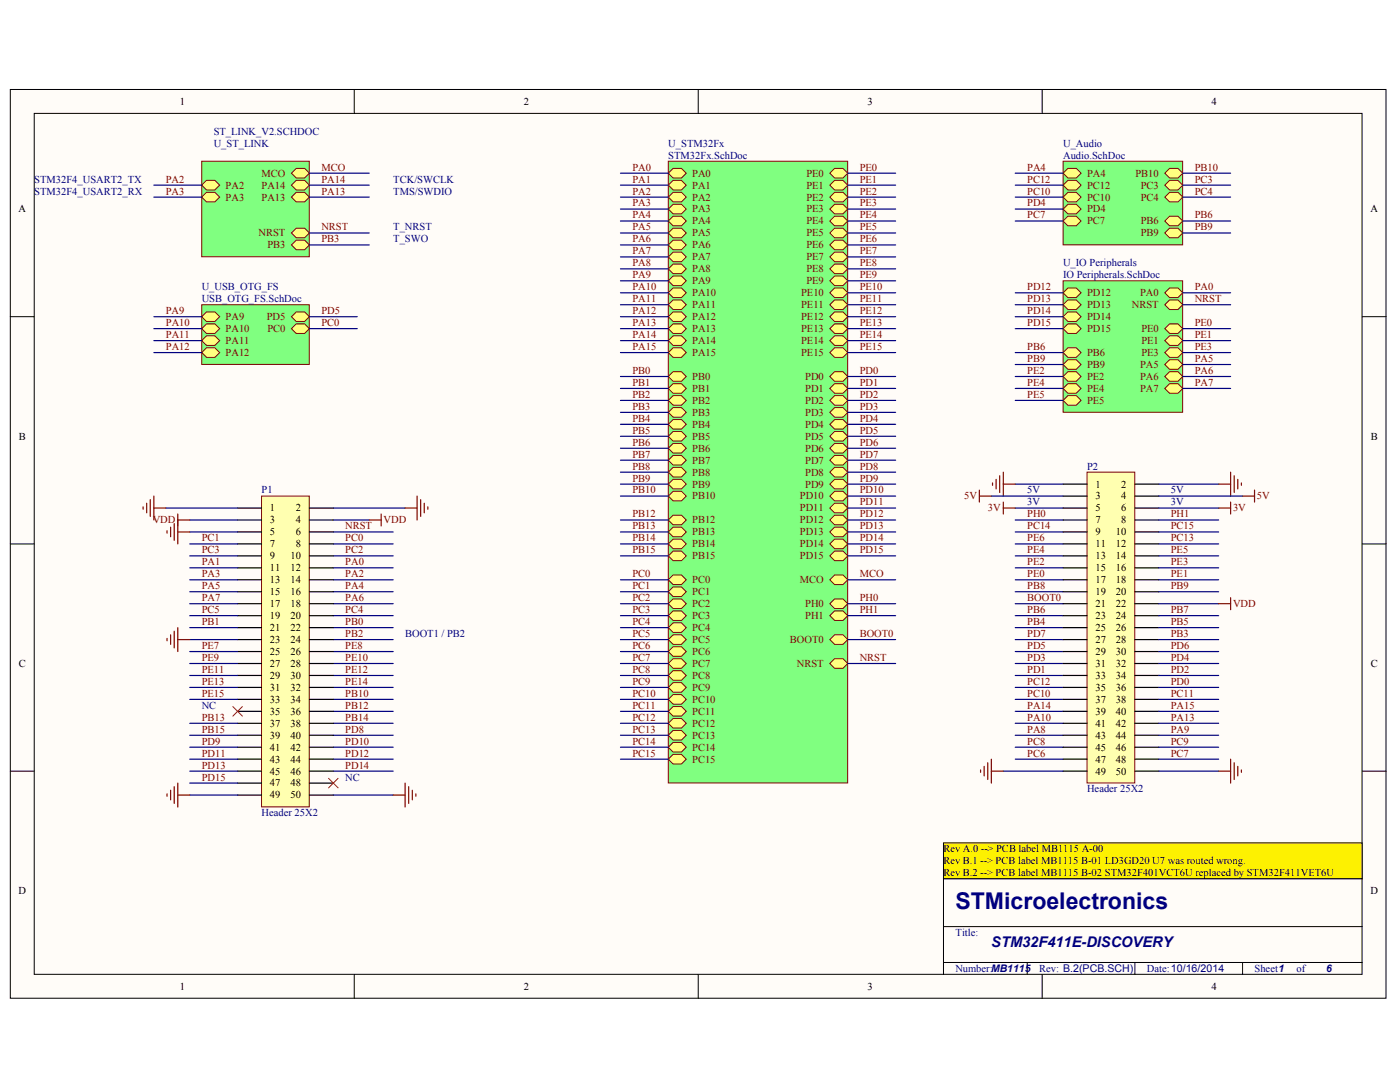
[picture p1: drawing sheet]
<svg xmlns="http://www.w3.org/2000/svg" width="258mm" height="201mm" viewBox="0 0 258 201" stroke-linecap="round" stroke-linejoin="round" font-family="sans-serif">
<defs><g id="words">
<text font-size="4.3" fill="#000080" x="176" y="167.4">STMicroelectronics</text>
<text font-size="2.7" fill="#000080" x="182.6" y="174.4">STM32F411E-DISCOVERY</text>
<g font-size="1.9">
<text x="33.1" y="19.3">1</text>
<text x="96.5" y="19.3">2</text>
<text x="159.8" y="19.3">3</text>
<text x="223.2" y="19.3">4</text>
<text x="3.4" y="39.1">A</text>
<text x="252.4" y="39.1">A</text>
<text x="3.5" y="81">B</text>
<text x="252.5" y="81">B</text>
<text x="201.8" y="89.8">1</text>
<text x="206.5" y="89.8">2</text>
<text x="49.7" y="94.2">1</text>
<text x="54.5" y="94.2">2</text>
<text x="201.8" y="92">3</text>
<text x="201.8" y="94.2">5</text>
<text x="206.5" y="92">4</text>
<text x="206.5" y="94.2">6</text>
<text x="49.7" y="96.4">3</text>
<text x="49.7" y="98.6">5</text>
<text x="49.7" y="100.8">7</text>
<text x="54.5" y="96.4">4</text>
<text x="54.5" y="98.6">6</text>
<text x="54.5" y="100.8">8</text>
<text x="201.8" y="96.4">7</text>
<text x="201.8" y="98.6">9</text>
<text x="201.8" y="100.8">11</text>
<text x="205.6" y="98.6">10</text>
<text x="205.6" y="100.8">12</text>
<text x="206.5" y="96.4">8</text>
<text x="49.7" y="103">9</text>
<text x="49.7" y="105.2">11</text>
<text x="49.7" y="107.4">13</text>
<text x="53.5" y="103">10</text>
<text x="53.5" y="105.2">12</text>
<text x="53.5" y="107.4">14</text>
<text x="201.8" y="103">13</text>
<text x="201.8" y="105.2">15</text>
<text x="201.8" y="107.4">17</text>
<text x="205.6" y="103">14</text>
<text x="205.6" y="105.2">16</text>
<text x="205.6" y="107.4">18</text>
<text x="49.7" y="109.6">15</text>
<text x="49.7" y="111.8">17</text>
<text x="49.7" y="114">19</text>
<text x="53.5" y="109.6">16</text>
<text x="53.5" y="111.8">18</text>
<text x="53.5" y="114">20</text>
<text x="201.8" y="109.6">19</text>
<text x="201.8" y="111.8">21</text>
<text x="201.8" y="114">23</text>
<text x="205.6" y="109.6">20</text>
<text x="205.6" y="111.8">22</text>
<text x="205.6" y="114">24</text>
<text x="49.7" y="116.2">21</text>
<text x="49.7" y="118.4">23</text>
<text x="53.5" y="116.2">22</text>
<text x="53.5" y="118.4">24</text>
<text x="201.8" y="116.2">25</text>
<text x="201.8" y="118.4">27</text>
<text x="205.6" y="116.2">26</text>
<text x="205.6" y="118.4">28</text>
<text x="3.5" y="122.8">C</text>
<text x="49.7" y="120.6">25</text>
<text x="49.7" y="122.8">27</text>
<text x="49.7" y="125">29</text>
<text x="53.5" y="120.6">26</text>
<text x="53.5" y="122.8">28</text>
<text x="53.5" y="125">30</text>
<text x="201.8" y="120.6">29</text>
<text x="201.8" y="122.8">31</text>
<text x="201.8" y="125">33</text>
<text x="205.6" y="120.6">30</text>
<text x="205.6" y="122.8">32</text>
<text x="205.6" y="125">34</text>
<text x="252.5" y="122.8">C</text>
<text x="49.7" y="127.2">31</text>
<text x="49.7" y="129.4">33</text>
<text x="49.7" y="131.6">35</text>
<text x="53.5" y="127.2">32</text>
<text x="53.5" y="129.4">34</text>
<text x="53.5" y="131.6">36</text>
<text x="201.8" y="127.2">35</text>
<text x="201.8" y="129.4">37</text>
<text x="201.8" y="131.6">39</text>
<text x="205.6" y="127.2">36</text>
<text x="205.6" y="129.4">38</text>
<text x="205.6" y="131.6">40</text>
<text x="49.7" y="133.8">37</text>
<text x="49.7" y="136">39</text>
<text x="53.5" y="133.8">38</text>
<text x="53.5" y="136">40</text>
<text x="201.8" y="133.8">41</text>
<text x="201.8" y="136">43</text>
<text x="205.6" y="133.8">42</text>
<text x="205.6" y="136">44</text>
<text x="49.7" y="138.2">41</text>
<text x="49.7" y="140.4">43</text>
<text x="49.7" y="142.6">45</text>
<text x="53.5" y="138.2">42</text>
<text x="53.5" y="140.4">44</text>
<text x="53.5" y="142.6">46</text>
<text x="201.8" y="138.2">45</text>
<text x="201.8" y="140.4">47</text>
<text x="201.8" y="142.6">49</text>
<text x="205.6" y="138.2">46</text>
<text x="205.6" y="140.4">48</text>
<text x="205.6" y="142.6">50</text>
<text x="49.7" y="144.8">47</text>
<text x="49.7" y="147">49</text>
<text x="53.5" y="144.8">48</text>
<text x="53.5" y="147">50</text>
<text x="173.8" y="156.9">Rev A.0 --&gt; PCB label MB1115 A-00</text>
<text x="173.8" y="159.1">Rev B.1 --&gt; PCB label MB1115 B-01 LD3GD20 U7 was routed wrong.</text>
<text x="173.8" y="161.3">Rev B.2 --&gt; PCB label MB1115 B-02 STM32F401VCT6U replaced by STM32F411VET6U</text>
<text x="3.4" y="164.6">D</text>
<text x="252.4" y="164.6">D</text>
<text x="33.1" y="182.3">1</text>
<text x="96.5" y="182.3">2</text>
<text x="159.8" y="182.3">3</text>
<text x="223.2" y="182.3">4</text>
</g>
<g font-size="1.9" fill="#000080">
<text x="39.4" y="27">U_ST_LINK</text>
<text x="39.4" y="24.8">ST_LINK_V2.SCHDOC</text>
<text x="123.1" y="27">U_STM32Fx</text>
<text x="123.1" y="29.2">STM32Fx.SchDoc</text>
<text x="195.8" y="27">U_Audio</text>
<text x="195.8" y="29.2">Audio.SchDoc</text>
<text x="6.3" y="33.6">STM32F4_USART2_TX</text>
<text x="6.3" y="35.8">STM32F4_USART2_RX</text>
<text x="72.4" y="33.6">TCK/SWCLK</text>
<text x="72.4" y="35.8">TMS/SWDIO</text>
<text x="72.4" y="44.6">T_SWO</text>
<text x="72.4" y="42.4">T_NRST</text>
<text x="37.2" y="53.4">U_USB_OTG_FS</text>
<text x="195.8" y="49">U_IO Peripherals</text>
<text x="195.8" y="51.2">IO Peripherals.SchDoc</text>
<text x="37.2" y="55.6">USB_OTG_FS.SchDoc</text>
<text x="200.2" y="86.5">P2</text>
<text x="48.2" y="90.9">P1</text>
<text x="189.2" y="90.9">5V</text>
<text x="189.2" y="93.1">3V</text>
<text x="215.7" y="90.9">5V</text>
<text x="215.7" y="93.1">3V</text>
<text x="74.6" y="117.3">BOOT1 / PB2</text>
<text x="37.2" y="130.5">NC</text>
<text x="63.6" y="143.7">NC</text>
<text x="200.2" y="145.9">Header 25X2</text>
<text x="48.2" y="150.3">Header 25X2</text>
<text x="176" y="172.4">Title:</text>
<text x="176" y="179">Number:MB1115</text>
<text x="191.4" y="179">Rev: B.2(PCB.SCH)</text>
<text x="211.3" y="179">Date:10/16/2014</text>
<text x="231.1" y="179">Sheet1</text>
<text x="238.8" y="179">of</text>
<text x="244.3" y="179">6</text>
</g>
<g font-size="1.9" fill="#800000">
<text x="30.5" y="35.8">PA3</text>
<text x="30.5" y="33.6">PA2</text>
<text x="41.6" y="34.7">PA2</text>
<text x="48.2" y="34.7">PA14</text>
<text x="48.2" y="32.5">MCO</text>
<text x="59.2" y="35.8">PA13</text>
<text x="59.2" y="33.6">PA14</text>
<text x="59.2" y="31.4">MCO</text>
<text x="116.5" y="31.4">PA0</text>
<text x="116.5" y="33.6">PA1</text>
<text x="116.5" y="35.8">PA2</text>
<text x="127.5" y="34.7">PA1</text>
<text x="127.5" y="32.5">PA0</text>
<text x="148.5" y="32.5">PE0</text>
<text x="148.5" y="34.7">PE1</text>
<text x="158.4" y="31.4">PE0</text>
<text x="158.4" y="33.6">PE1</text>
<text x="158.4" y="35.8">PE2</text>
<text x="189.2" y="31.4">PA4</text>
<text x="189.2" y="33.6">PC12</text>
<text x="189.2" y="35.8">PC10</text>
<text x="200.2" y="32.5">PA4</text>
<text x="200.2" y="34.7">PC12</text>
<text x="209.2" y="32.5">PB10</text>
<text x="210.1" y="34.7">PC3</text>
<text x="220.1" y="31.4">PB10</text>
<text x="220.1" y="33.6">PC3</text>
<text x="220.1" y="35.8">PC4</text>
<text x="41.6" y="36.9">PA3</text>
<text x="48.2" y="36.9">PA13</text>
<text x="116.5" y="38">PA3</text>
<text x="116.5" y="40.2">PA4</text>
<text x="127.5" y="36.9">PA2</text>
<text x="127.5" y="39.1">PA3</text>
<text x="127.5" y="41.3">PA4</text>
<text x="148.5" y="36.9">PE2</text>
<text x="148.5" y="39.1">PE3</text>
<text x="148.5" y="41.3">PE4</text>
<text x="158.4" y="38">PE3</text>
<text x="158.4" y="40.2">PE4</text>
<text x="189.2" y="38">PD4</text>
<text x="189.2" y="40.2">PC7</text>
<text x="200.2" y="36.9">PC10</text>
<text x="200.2" y="39.1">PD4</text>
<text x="200.2" y="41.3">PC7</text>
<text x="210.1" y="36.9">PC4</text>
<text x="210.1" y="41.3">PB6</text>
<text x="220.1" y="40.2">PB6</text>
<text x="47.6" y="43.5">NRST</text>
<text x="49.3" y="45.7">PB3</text>
<text x="59.2" y="42.4">NRST</text>
<text x="59.2" y="44.6">PB3</text>
<text x="116.5" y="42.4">PA5</text>
<text x="116.5" y="44.6">PA6</text>
<text x="116.5" y="46.8">PA7</text>
<text x="127.5" y="43.5">PA5</text>
<text x="127.5" y="45.7">PA6</text>
<text x="127.5" y="47.9">PA7</text>
<text x="148.5" y="43.5">PE5</text>
<text x="148.5" y="45.7">PE6</text>
<text x="148.5" y="47.9">PE7</text>
<text x="158.4" y="42.4">PE5</text>
<text x="158.4" y="44.6">PE6</text>
<text x="158.4" y="46.8">PE7</text>
<text x="210.1" y="43.5">PB9</text>
<text x="220.1" y="42.4">PB9</text>
<text x="116.5" y="49">PA8</text>
<text x="116.5" y="51.2">PA9</text>
<text x="116.5" y="53.4">PA10</text>
<text x="127.5" y="50.1">PA8</text>
<text x="127.5" y="52.3">PA9</text>
<text x="148.5" y="50.1">PE8</text>
<text x="148.5" y="52.3">PE9</text>
<text x="158.4" y="49">PE8</text>
<text x="158.4" y="51.2">PE9</text>
<text x="158.4" y="53.4">PE10</text>
<text x="189.2" y="53.4">PD12</text>
<text x="220.1" y="53.4">PA0</text>
<text x="30.5" y="57.8">PA9</text>
<text x="41.6" y="58.9">PA9</text>
<text x="49.1" y="58.9">PD5</text>
<text x="59.2" y="57.8">PD5</text>
<text x="116.5" y="55.6">PA11</text>
<text x="116.5" y="57.8">PA12</text>
<text x="127.5" y="54.5">PA10</text>
<text x="127.5" y="56.7">PA11</text>
<text x="127.5" y="58.9">PA12</text>
<text x="147.6" y="54.5">PE10</text>
<text x="147.6" y="56.7">PE11</text>
<text x="147.6" y="58.9">PE12</text>
<text x="158.4" y="55.6">PE11</text>
<text x="158.4" y="57.8">PE12</text>
<text x="189.2" y="55.6">PD13</text>
<text x="189.2" y="57.8">PD14</text>
<text x="200.2" y="54.5">PD12</text>
<text x="200.2" y="56.7">PD13</text>
<text x="200.2" y="58.9">PD14</text>
<text x="208.5" y="56.7">NRST</text>
<text x="210" y="54.5">PA0</text>
<text x="220.1" y="55.6">NRST</text>
<text x="30.5" y="60">PA10</text>
<text x="30.5" y="62.2">PA11</text>
<text x="30.5" y="64.4">PA12</text>
<text x="41.6" y="61.1">PA10</text>
<text x="41.6" y="63.3">PA11</text>
<text x="41.6" y="65.5">PA12</text>
<text x="49.3" y="61.1">PC0</text>
<text x="59.2" y="60">PC0</text>
<text x="116.5" y="60">PA13</text>
<text x="116.5" y="62.2">PA14</text>
<text x="116.5" y="64.4">PA15</text>
<text x="127.5" y="61.1">PA13</text>
<text x="127.5" y="63.3">PA14</text>
<text x="127.5" y="65.5">PA15</text>
<text x="147.6" y="61.1">PE13</text>
<text x="147.6" y="63.3">PE14</text>
<text x="147.6" y="65.5">PE15</text>
<text x="158.4" y="60">PE13</text>
<text x="158.4" y="62.2">PE14</text>
<text x="158.4" y="64.4">PE15</text>
<text x="189.2" y="60">PD15</text>
<text x="189.2" y="64.4">PB6</text>
<text x="200.2" y="65.5">PB6</text>
<text x="200.2" y="61.1">PD15</text>
<text x="210.2" y="61.1">PE0</text>
<text x="210.2" y="63.3">PE1</text>
<text x="210.2" y="65.5">PE3</text>
<text x="220.1" y="64.4">PE3</text>
<text x="220.1" y="60">PE0</text>
<text x="220.1" y="62.2">PE1</text>
<text x="116.5" y="68.9">PB0</text>
<text x="116.5" y="71.1">PB1</text>
<text x="127.5" y="70">PB0</text>
<text x="148.3" y="70">PD0</text>
<text x="158.4" y="68.9">PD0</text>
<text x="158.4" y="71.1">PD1</text>
<text x="189.2" y="71.1">PE4</text>
<text x="189.2" y="68.9">PE2</text>
<text x="189.2" y="66.7">PB9</text>
<text x="200.2" y="70">PE2</text>
<text x="200.2" y="67.8">PB9</text>
<text x="210" y="67.8">PA5</text>
<text x="210" y="70">PA6</text>
<text x="220.1" y="66.7">PA5</text>
<text x="220.1" y="68.9">PA6</text>
<text x="220.1" y="71.1">PA7</text>
<text x="116.5" y="73.3">PB2</text>
<text x="116.5" y="75.5">PB3</text>
<text x="116.5" y="77.7">PB4</text>
<text x="127.5" y="72.2">PB1</text>
<text x="127.5" y="74.4">PB2</text>
<text x="127.5" y="76.6">PB3</text>
<text x="148.3" y="74.4">PD2</text>
<text x="148.3" y="72.2">PD1</text>
<text x="148.3" y="76.6">PD3</text>
<text x="158.4" y="73.3">PD2</text>
<text x="158.4" y="75.5">PD3</text>
<text x="158.4" y="77.7">PD4</text>
<text x="189.2" y="73.3">PE5</text>
<text x="200.2" y="72.2">PE4</text>
<text x="200.2" y="74.4">PE5</text>
<text x="210" y="72.2">PA7</text>
<text x="116.5" y="79.9">PB5</text>
<text x="116.5" y="82.1">PB6</text>
<text x="127.5" y="78.8">PB4</text>
<text x="127.5" y="81">PB5</text>
<text x="127.5" y="83.2">PB6</text>
<text x="148.3" y="78.8">PD4</text>
<text x="148.3" y="81">PD5</text>
<text x="148.3" y="83.2">PD6</text>
<text x="158.4" y="79.9">PD5</text>
<text x="158.4" y="82.1">PD6</text>
<text x="116.5" y="84.3">PB7</text>
<text x="116.5" y="86.5">PB8</text>
<text x="116.5" y="88.7">PB9</text>
<text x="127.5" y="85.4">PB7</text>
<text x="127.5" y="87.6">PB8</text>
<text x="127.5" y="89.8">PB9</text>
<text x="148.3" y="85.4">PD7</text>
<text x="148.3" y="87.6">PD8</text>
<text x="148.3" y="89.8">PD9</text>
<text x="158.4" y="84.3">PD7</text>
<text x="158.4" y="86.5">PD8</text>
<text x="158.4" y="88.7">PD9</text>
<text x="116.5" y="90.9">PB10</text>
<text x="116.5" y="95.3">PB12</text>
<text x="127.5" y="92">PB10</text>
<text x="147.3" y="92">PD10</text>
<text x="147.3" y="94.2">PD11</text>
<text x="158.4" y="90.9">PD10</text>
<text x="158.4" y="93.1">PD11</text>
<text x="158.4" y="95.3">PD12</text>
<text x="177.6" y="92">5V</text>
<text x="182" y="94.2">3V</text>
<text x="189.2" y="95.3">PH0</text>
<text x="215.7" y="95.3">PH1</text>
<text x="227.1" y="94.2">3V</text>
<text x="231.5" y="92">5V</text>
<text x="28.1" y="96.4">VDD</text>
<text x="37.2" y="99.7">PC1</text>
<text x="37.2" y="101.9">PC3</text>
<text x="63.6" y="97.5">NRST</text>
<text x="63.6" y="101.9">PC2</text>
<text x="63.6" y="99.7">PC0</text>
<text x="70.7" y="96.4">VDD</text>
<text x="116.5" y="97.5">PB13</text>
<text x="116.5" y="99.7">PB14</text>
<text x="116.5" y="101.9">PB15</text>
<text x="127.5" y="96.4">PB12</text>
<text x="127.5" y="98.6">PB13</text>
<text x="127.5" y="100.8">PB14</text>
<text x="147.3" y="96.4">PD12</text>
<text x="147.3" y="98.6">PD13</text>
<text x="147.3" y="100.8">PD14</text>
<text x="158.4" y="97.5">PD13</text>
<text x="158.4" y="99.7">PD14</text>
<text x="158.4" y="101.9">PD15</text>
<text x="189.2" y="101.9">PE4</text>
<text x="189.2" y="99.7">PE6</text>
<text x="189.2" y="97.5">PC14</text>
<text x="215.7" y="101.9">PE5</text>
<text x="215.7" y="97.5">PC15</text>
<text x="215.7" y="99.7">PC13</text>
<text x="37.2" y="104.1">PA1</text>
<text x="37.2" y="106.3">PA3</text>
<text x="63.6" y="106.3">PA2</text>
<text x="63.6" y="104.1">PA0</text>
<text x="116.5" y="106.3">PC0</text>
<text x="127.5" y="103">PB15</text>
<text x="127.5" y="107.4">PC0</text>
<text x="147.3" y="103">PD15</text>
<text x="147.3" y="107.4">MCO</text>
<text x="158.4" y="106.3">MCO</text>
<text x="189.2" y="104.1">PE2</text>
<text x="189.2" y="106.3">PE0</text>
<text x="215.7" y="106.3">PE1</text>
<text x="215.7" y="104.1">PE3</text>
<text x="37.2" y="108.5">PA5</text>
<text x="37.2" y="110.7">PA7</text>
<text x="37.2" y="112.9">PC5</text>
<text x="63.6" y="108.5">PA4</text>
<text x="63.6" y="110.7">PA6</text>
<text x="63.6" y="112.9">PC4</text>
<text x="116.5" y="108.5">PC1</text>
<text x="116.5" y="110.7">PC2</text>
<text x="116.5" y="112.9">PC3</text>
<text x="127.5" y="109.6">PC1</text>
<text x="127.5" y="111.8">PC2</text>
<text x="127.5" y="114">PC3</text>
<text x="148.3" y="114">PH1</text>
<text x="148.3" y="111.8">PH0</text>
<text x="158.4" y="110.7">PH0</text>
<text x="158.4" y="112.9">PH1</text>
<text x="189.2" y="110.7">BOOT0</text>
<text x="189.2" y="112.9">PB6</text>
<text x="189.2" y="108.5">PB8</text>
<text x="215.7" y="112.9">PB7</text>
<text x="215.7" y="108.5">PB9</text>
<text x="227.1" y="111.8">VDD</text>
<text x="37.2" y="119.5">PE7</text>
<text x="37.2" y="115.1">PB1</text>
<text x="63.6" y="119.5">PE8</text>
<text x="63.6" y="117.3">PB2</text>
<text x="63.6" y="115.1">PB0</text>
<text x="116.5" y="115.1">PC4</text>
<text x="116.5" y="117.3">PC5</text>
<text x="116.5" y="119.5">PC6</text>
<text x="127.5" y="116.2">PC4</text>
<text x="127.5" y="118.4">PC5</text>
<text x="145.5" y="118.4">BOOT0</text>
<text x="158.4" y="117.3">BOOT0</text>
<text x="189.2" y="115.1">PB4</text>
<text x="189.2" y="117.3">PD7</text>
<text x="189.2" y="119.5">PD5</text>
<text x="215.7" y="117.3">PB3</text>
<text x="215.7" y="115.1">PB5</text>
<text x="215.7" y="119.5">PD6</text>
<text x="37.2" y="121.7">PE9</text>
<text x="37.2" y="123.9">PE11</text>
<text x="63.6" y="121.7">PE10</text>
<text x="63.6" y="123.9">PE12</text>
<text x="116.5" y="121.7">PC7</text>
<text x="116.5" y="123.9">PC8</text>
<text x="127.5" y="120.6">PC6</text>
<text x="127.5" y="122.8">PC7</text>
<text x="127.5" y="125">PC8</text>
<text x="146.8" y="122.8">NRST</text>
<text x="158.4" y="121.7">NRST</text>
<text x="189.2" y="123.9">PD1</text>
<text x="189.2" y="121.7">PD3</text>
<text x="215.7" y="123.9">PD2</text>
<text x="215.7" y="121.7">PD4</text>
<text x="37.2" y="126.1">PE13</text>
<text x="37.2" y="128.3">PE15</text>
<text x="63.6" y="126.1">PE14</text>
<text x="63.6" y="128.3">PB10</text>
<text x="63.6" y="130.5">PB12</text>
<text x="116.5" y="126.1">PC9</text>
<text x="116.5" y="128.3">PC10</text>
<text x="116.5" y="130.5">PC11</text>
<text x="127.5" y="127.2">PC9</text>
<text x="127.5" y="129.4">PC10</text>
<text x="127.5" y="131.6">PC11</text>
<text x="189.2" y="130.5">PA14</text>
<text x="189.2" y="128.3">PC10</text>
<text x="189.2" y="126.1">PC12</text>
<text x="215.7" y="130.5">PA15</text>
<text x="215.7" y="128.3">PC11</text>
<text x="215.7" y="126.1">PD0</text>
<text x="37.2" y="132.7">PB13</text>
<text x="37.2" y="134.9">PB15</text>
<text x="37.2" y="137.1">PD9</text>
<text x="63.6" y="132.7">PB14</text>
<text x="63.6" y="134.9">PD8</text>
<text x="63.6" y="137.1">PD10</text>
<text x="116.5" y="132.7">PC12</text>
<text x="116.5" y="134.9">PC13</text>
<text x="116.5" y="137.1">PC14</text>
<text x="127.5" y="133.8">PC12</text>
<text x="127.5" y="136">PC13</text>
<text x="189.2" y="134.9">PA8</text>
<text x="189.2" y="137.1">PC8</text>
<text x="189.2" y="132.7">PA10</text>
<text x="215.7" y="134.9">PA9</text>
<text x="215.7" y="132.7">PA13</text>
<text x="215.7" y="137.1">PC9</text>
<text x="37.2" y="139.3">PD11</text>
<text x="37.2" y="141.5">PD13</text>
<text x="37.2" y="143.7">PD15</text>
<text x="63.6" y="139.3">PD12</text>
<text x="63.6" y="141.5">PD14</text>
<text x="116.5" y="139.3">PC15</text>
<text x="127.5" y="138.2">PC14</text>
<text x="127.5" y="140.4">PC15</text>
<text x="189.2" y="139.3">PC6</text>
<text x="215.7" y="139.3">PC7</text>
</g>
</g></defs>
<g fill="#fffcf8" stroke="#000" stroke-width=".18">
<path d="M1.9 16.5h253.4v167.3h-253.4z"/>
<path d="M6.3 20.9h244.6v158.5h-244.6z"/>
</g>
<g fill="none" stroke="#000" stroke-width=".18">
<path d="M65.3 16.5v4.4M128.6 16.5v4.4M192 16.5v4.4M1.9 58.3h4.4M250.9 58.3h4.4M1.9 100.2h4.4M250.9 100.2h4.4M1.9 142h4.4M250.9 142h4.4M65.3 179.4v4.4M128.6 179.4v4.4M173.8 170.6h77.1"/>
<path d="M173.8 177.2h77.1M189.2 177.2v2.2M192 179.4v4.4M209 177.2v2.2M228.9 177.2v2.2M250.9 161.8h-77.1v17.6"/>
</g>
<path d="M37.2 29.7h19.8v17.6h-19.8z" fill="#80ff80" stroke="#800000" stroke-width=".18"/>
<g fill="#ffff80" stroke="#800000" stroke-width=".18">
<path d="M53.7 36.3l.9-.9h1.5l.9 .9-.9 .9h-1.5z" fill-rule="evenodd"/>
<path d="M53.7 34.1l.9-.9h1.5l.9 .9-.9 .9h-1.5z" fill-rule="evenodd"/>
<path d="M53.7 42.9l.9-.9h1.5l.9 .9-.9 .9h-1.5z" fill-rule="evenodd"/>
<path d="M53.7 45.1l.9-.9h1.5l.9 .9-.9 .9h-1.5z" fill-rule="evenodd"/>
<path d="M53.7 31.9l.9-.9h1.5l.9 .9-.9 .9h-1.5z" fill-rule="evenodd"/>
<path d="M37.2 36.3l.8-.9h1.6l.9 .9-.9 .9h-1.6z" fill-rule="evenodd"/>
<path d="M37.2 34.1l.8-.9h1.6l.9 .9-.9 .9h-1.6z" fill-rule="evenodd"/>
</g>
<g fill="none" stroke="#000080" stroke-width=".22">
<path d="M57 36.3h11M57 34.1h11M57 31.9h11M57 42.9h11M57 45.1h11M61.4 98h11M61.4 93.6h13.2M61.4 95.8h6.6M182.6 91.3h13.2M187 98h8.8M187 93.6h8.8M187 95.8h8.8"/>
<path d="M187 89.1h8.8M61.4 111.2h11M61.4 113.4h11M61.4 115.6h11M61.4 117.8h11M61.4 120h11M61.4 104.6h11M61.4 106.8h11M61.4 109h11M61.4 102.4h11M61.4 100.2h11M187 111.2h8.8"/>
<path d="M187 113.4h8.8M187 115.6h8.8M187 117.8h8.8M187 120h8.8M187 104.6h8.8M187 106.8h8.8M187 109h8.8M187 102.4h8.8M187 100.2h8.8M61.4 137.6h11M61.4 126.6h11M61.4 124.4h11"/>
<path d="M61.4 139.8h11M61.4 122.2h11M61.4 135.4h11M61.4 128.8h11M61.4 131h11M61.4 133.2h11M187 137.6h8.8M187 126.6h8.8M187 124.4h8.8M187 139.8h8.8M187 122.2h8.8M187 135.4h8.8"/>
<path d="M187 128.8h8.8M187 131h8.8M187 133.2h8.8M61.4 146.4h11M61.4 142h11M184.8 142h11"/>
</g>
<g fill="none" stroke="#800000" stroke-width=".22">
<path d="M68 95.8h2.2M70.2 94.7v2.2M74.6 93.6h2.2M76.8 91.3v4.5M77.5 92v3.1M78.1 92.7v1.7M78.8 93.3v.5M182.8 88.9v.5M183.5 88.3v1.7M184.1 87.6v3.1M184.8 86.9v4.4M184.8 89.1h2.2"/>
<path d="M182.6 139.8v4.4M72.4 146.4h2.2M74.6 144.2v4.4M75.3 144.9v3M75.9 145.5v1.8M76.6 146.2v.4M180.6 141.8v.4M181.3 141.1v1.8M181.9 140.5v3M182.6 142h2.2"/>
</g>
<path d="M48.2 91.3h8.8v57.3h-8.8z" fill="#ffffb0" stroke="#800000" stroke-width=".18"/>
<g fill="none" stroke="#000" stroke-width=".22">
<path d="M43.8 93.6h4.4M43.8 95.8h4.4M43.8 98h4.4M57 93.6h4.4M57 95.8h4.4M57 98h4.4M43.8 100.2h4.4M43.8 102.4h4.4M43.8 104.6h4.4M43.8 106.8h4.4M43.8 109h4.4M43.8 111.2h4.4"/>
<path d="M43.8 113.4h4.4M43.8 115.6h4.4M43.8 117.8h4.4M43.8 120h4.4M57 100.2h4.4M57 102.4h4.4M57 104.6h4.4M57 106.8h4.4M57 109h4.4M57 111.2h4.4M57 113.4h4.4M57 115.6h4.4"/>
<path d="M57 117.8h4.4M57 120h4.4M43.8 122.2h4.4M43.8 124.4h4.4M43.8 126.6h4.4M43.8 128.8h4.4M43.8 131h4.4M43.8 133.2h4.4M43.8 135.4h4.4M43.8 137.6h4.4M43.8 139.8h4.4M57 122.2h4.4"/>
<path d="M57 124.4h4.4M57 126.6h4.4M57 128.8h4.4M57 131h4.4M57 133.2h4.4M57 135.4h4.4M57 137.6h4.4M57 139.8h4.4M43.8 142h4.4M43.8 144.2h4.4M43.8 146.4h4.4M57 142h4.4"/>
<path d="M57 144.2h4.4M57 146.4h4.4"/>
</g>
<path d="M200.2 86.9h8.8v57.3h-8.8z" fill="#ffffb0" stroke="#800000" stroke-width=".18"/>
<g fill="none" stroke="#000" stroke-width=".22">
<path d="M195.8 89.1h4.4M195.8 91.3h4.4M195.8 93.6h4.4M195.8 95.8h4.4M195.8 98h4.4M209 89.1h4.5M209 91.3h4.5M209 93.6h4.5M209 95.8h4.5M209 98h4.5M195.8 100.2h4.4M195.8 102.4h4.4"/>
<path d="M195.8 104.6h4.4M195.8 106.8h4.4M195.8 109h4.4M195.8 111.2h4.4M195.8 113.4h4.4M195.8 115.6h4.4M195.8 117.8h4.4M195.8 120h4.4M209 100.2h4.5M209 102.4h4.5M209 104.6h4.5M209 106.8h4.5"/>
<path d="M209 109h4.5M209 111.2h4.5M209 113.4h4.5M209 115.6h4.5M209 117.8h4.5M209 120h4.5M195.8 122.2h4.4M195.8 124.4h4.4M195.8 126.6h4.4M195.8 128.8h4.4M195.8 131h4.4M195.8 133.2h4.4"/>
<path d="M195.8 135.4h4.4M195.8 137.6h4.4M195.8 139.8h4.4M209 122.2h4.5M209 124.4h4.5M209 126.6h4.5M209 128.8h4.5M209 131h4.5M209 133.2h4.5M209 135.4h4.5M209 137.6h4.5M209 139.8h4.5"/>
<path d="M195.8 142h4.4M209 142h4.5"/>
</g>
<path d="M195.8 29.7h22v15.4h-22z" fill="#80ff80" stroke="#800000" stroke-width=".18"/>
<g fill="#ffff80" stroke="#800000" stroke-width=".18">
<path d="M195.8 31.9l.9-.9h1.6l.8 .9-.8 .9h-1.6z" fill-rule="evenodd"/>
<path d="M195.8 34.1l.9-.9h1.6l.8 .9-.8 .9h-1.6z" fill-rule="evenodd"/>
<path d="M195.8 36.3l.9-.9h1.6l.8 .9-.8 .9h-1.6z" fill-rule="evenodd"/>
<path d="M195.8 38.5l.9-.9h1.6l.8 .9-.8 .9h-1.6z" fill-rule="evenodd"/>
<path d="M195.8 40.7l.9-.9h1.6l.8 .9-.8 .9h-1.6z" fill-rule="evenodd"/>
<path d="M214.6 34.1l.8-.9h1.6l.9 .9-.9 .9h-1.6z" fill-rule="evenodd"/>
<path d="M214.6 31.9l.8-.9h1.6l.9 .9-.9 .9h-1.6z" fill-rule="evenodd"/>
<path d="M214.6 36.3l.8-.9h1.6l.9 .9-.9 .9h-1.6z" fill-rule="evenodd"/>
<path d="M214.6 40.7l.8-.9h1.6l.9 .9-.9 .9h-1.6z" fill-rule="evenodd"/>
<path d="M214.6 42.9l.8-.9h1.6l.9 .9-.9 .9h-1.6z" fill-rule="evenodd"/>
</g>
<path d="M195.8 51.7h22v24.2h-22z" fill="#80ff80" stroke="#800000" stroke-width=".18"/>
<g fill="#ffff80" stroke="#800000" stroke-width=".18">
<path d="M214.6 53.9l.8-.9h1.6l.9 .9-.9 .9h-1.6z" fill-rule="evenodd"/>
<path d="M214.6 56.1l.8-.9h1.6l.9 .9-.9 .9h-1.6z" fill-rule="evenodd"/>
<path d="M214.6 60.5l.8-.9h1.6l.9 .9-.9 .9h-1.6z" fill-rule="evenodd"/>
<path d="M214.6 62.7l.8-.9h1.6l.9 .9-.9 .9h-1.6z" fill-rule="evenodd"/>
<path d="M214.6 64.9l.8-.9h1.6l.9 .9-.9 .9h-1.6z" fill-rule="evenodd"/>
<path d="M214.6 67.1l.8-.9h1.6l.9 .9-.9 .9h-1.6z" fill-rule="evenodd"/>
<path d="M214.6 71.5l.8-.9h1.6l.9 .9-.9 .9h-1.6z" fill-rule="evenodd"/>
<path d="M214.6 69.3l.8-.9h1.6l.9 .9-.9 .9h-1.6z" fill-rule="evenodd"/>
<path d="M195.8 71.5l.9-.9h1.6l.8 .9-.8 .9h-1.6z" fill-rule="evenodd"/>
<path d="M195.8 73.7l.9-.8h1.6l.8 .8-.8 .9h-1.6z" fill-rule="evenodd"/>
<path d="M195.8 69.3l.9-.9h1.6l.8 .9-.8 .9h-1.6z" fill-rule="evenodd"/>
<path d="M195.8 64.9l.9-.9h1.6l.8 .9-.8 .9h-1.6z" fill-rule="evenodd"/>
<path d="M195.8 67.1l.9-.9h1.6l.8 .9-.8 .9h-1.6z" fill-rule="evenodd"/>
<path d="M195.8 53.9l.9-.9h1.6l.8 .9-.8 .9h-1.6z" fill-rule="evenodd"/>
<path d="M195.8 56.1l.9-.9h1.6l.8 .9-.8 .9h-1.6z" fill-rule="evenodd"/>
<path d="M195.8 58.3l.9-.9h1.6l.8 .9-.8 .9h-1.6z" fill-rule="evenodd"/>
<path d="M195.8 60.5l.9-.9h1.6l.8 .9-.8 .9h-1.6z" fill-rule="evenodd"/>
</g>
<path d="M123.1 29.7h33v114.5h-33z" fill="#80ff80" stroke="#800000" stroke-width=".18"/>
<g fill="#ffff80" stroke="#800000" stroke-width=".18">
<path d="M152.9 73.7l.8-.8h1.6l.9 .8-.9 .9h-1.6z" fill-rule="evenodd"/>
<path d="M152.9 117.8l.8-.9h1.6l.9 .9-.9 .9h-1.6z" fill-rule="evenodd"/>
<path d="M152.9 113.4l.8-.9h1.6l.9 .9-.9 .9h-1.6z" fill-rule="evenodd"/>
<path d="M152.9 111.2l.8-.9h1.6l.9 .9-.9 .8h-1.6z" fill-rule="evenodd"/>
<path d="M152.9 122.2l.8-.9h1.6l.9 .9-.9 .9h-1.6z" fill-rule="evenodd"/>
<path d="M152.9 31.9l.8-.9h1.6l.9 .9-.9 .9h-1.6z" fill-rule="evenodd"/>
<path d="M152.9 34.1l.8-.9h1.6l.9 .9-.9 .9h-1.6z" fill-rule="evenodd"/>
<path d="M152.9 36.3l.8-.9h1.6l.9 .9-.9 .9h-1.6z" fill-rule="evenodd"/>
<path d="M152.9 38.5l.8-.9h1.6l.9 .9-.9 .9h-1.6z" fill-rule="evenodd"/>
<path d="M152.9 40.7l.8-.9h1.6l.9 .9-.9 .9h-1.6z" fill-rule="evenodd"/>
<path d="M152.9 42.9l.8-.9h1.6l.9 .9-.9 .9h-1.6z" fill-rule="evenodd"/>
<path d="M152.9 45.1l.8-.9h1.6l.9 .9-.9 .9h-1.6z" fill-rule="evenodd"/>
<path d="M152.9 47.3l.8-.9h1.6l.9 .9-.9 .9h-1.6z" fill-rule="evenodd"/>
<path d="M152.9 49.5l.8-.9h1.6l.9 .9-.9 .9h-1.6z" fill-rule="evenodd"/>
<path d="M152.9 51.7l.8-.9h1.6l.9 .9-.9 .9h-1.6z" fill-rule="evenodd"/>
<path d="M152.9 53.9l.8-.9h1.6l.9 .9-.9 .9h-1.6z" fill-rule="evenodd"/>
<path d="M152.9 56.1l.8-.9h1.6l.9 .9-.9 .9h-1.6z" fill-rule="evenodd"/>
<path d="M152.9 58.3l.8-.9h1.6l.9 .9-.9 .9h-1.6z" fill-rule="evenodd"/>
<path d="M152.9 60.5l.8-.9h1.6l.9 .9-.9 .9h-1.6z" fill-rule="evenodd"/>
<path d="M152.9 62.7l.8-.9h1.6l.9 .9-.9 .9h-1.6z" fill-rule="evenodd"/>
<path d="M152.9 64.9l.8-.9h1.6l.9 .9-.9 .9h-1.6z" fill-rule="evenodd"/>
<path d="M152.9 69.3l.8-.9h1.6l.9 .9-.9 .9h-1.6z" fill-rule="evenodd"/>
<path d="M152.9 71.5l.8-.9h1.6l.9 .9-.9 .9h-1.6z" fill-rule="evenodd"/>
<path d="M152.9 75.9l.8-.8h1.6l.9 .8-.9 .9h-1.6z" fill-rule="evenodd"/>
<path d="M152.9 78.1l.8-.8h1.6l.9 .8-.9 .9h-1.6z" fill-rule="evenodd"/>
<path d="M152.9 80.3l.8-.8h1.6l.9 .8-.9 .9h-1.6z" fill-rule="evenodd"/>
<path d="M152.9 82.5l.8-.8h1.6l.9 .8-.9 .9h-1.6z" fill-rule="evenodd"/>
<path d="M152.9 84.7l.8-.8h1.6l.9 .8-.9 .9h-1.6z" fill-rule="evenodd"/>
<path d="M152.9 86.9l.8-.8h1.6l.9 .8-.9 .9h-1.6z" fill-rule="evenodd"/>
<path d="M152.9 89.1l.8-.8h1.6l.9 .8-.9 .9h-1.6z" fill-rule="evenodd"/>
<path d="M152.9 91.3l.8-.8h1.6l.9 .8-.9 .9h-1.6z" fill-rule="evenodd"/>
<path d="M152.9 93.6l.8-.9h1.6l.9 .9-.9 .8h-1.6z" fill-rule="evenodd"/>
<path d="M152.9 95.8l.8-.9h1.6l.9 .9-.9 .8h-1.6z" fill-rule="evenodd"/>
<path d="M152.9 98l.8-.9h1.6l.9 .9-.9 .8h-1.6z" fill-rule="evenodd"/>
<path d="M152.9 100.2l.8-.9h1.6l.9 .9-.9 .8h-1.6z" fill-rule="evenodd"/>
<path d="M152.9 102.4l.8-.9h1.6l.9 .9-.9 .8h-1.6z" fill-rule="evenodd"/>
<path d="M152.9 106.8l.8-.9h1.6l.9 .9-.9 .8h-1.6z" fill-rule="evenodd"/>
<path d="M123.1 34.1l.9-.9h1.5l.9 .9-.9 .9h-1.5z" fill-rule="evenodd"/>
<path d="M123.1 36.3l.9-.9h1.5l.9 .9-.9 .9h-1.5z" fill-rule="evenodd"/>
<path d="M123.1 38.5l.9-.9h1.5l.9 .9-.9 .9h-1.5z" fill-rule="evenodd"/>
<path d="M123.1 40.7l.9-.9h1.5l.9 .9-.9 .9h-1.5z" fill-rule="evenodd"/>
<path d="M123.1 42.9l.9-.9h1.5l.9 .9-.9 .9h-1.5z" fill-rule="evenodd"/>
<path d="M123.1 45.1l.9-.9h1.5l.9 .9-.9 .9h-1.5z" fill-rule="evenodd"/>
<path d="M123.1 47.3l.9-.9h1.5l.9 .9-.9 .9h-1.5z" fill-rule="evenodd"/>
<path d="M123.1 49.5l.9-.9h1.5l.9 .9-.9 .9h-1.5z" fill-rule="evenodd"/>
<path d="M123.1 51.7l.9-.9h1.5l.9 .9-.9 .9h-1.5z" fill-rule="evenodd"/>
<path d="M123.1 53.9l.9-.9h1.5l.9 .9-.9 .9h-1.5z" fill-rule="evenodd"/>
<path d="M123.1 56.1l.9-.9h1.5l.9 .9-.9 .9h-1.5z" fill-rule="evenodd"/>
<path d="M123.1 58.3l.9-.9h1.5l.9 .9-.9 .9h-1.5z" fill-rule="evenodd"/>
<path d="M123.1 60.5l.9-.9h1.5l.9 .9-.9 .9h-1.5z" fill-rule="evenodd"/>
<path d="M123.1 62.7l.9-.9h1.5l.9 .9-.9 .9h-1.5z" fill-rule="evenodd"/>
<path d="M123.1 64.9l.9-.9h1.5l.9 .9-.9 .9h-1.5z" fill-rule="evenodd"/>
<path d="M123.1 71.5l.9-.9h1.5l.9 .9-.9 .9h-1.5z" fill-rule="evenodd"/>
<path d="M123.1 73.7l.9-.8h1.5l.9 .8-.9 .9h-1.5z" fill-rule="evenodd"/>
<path d="M123.1 75.9l.9-.8h1.5l.9 .8-.9 .9h-1.5z" fill-rule="evenodd"/>
<path d="M123.1 78.1l.9-.8h1.5l.9 .8-.9 .9h-1.5z" fill-rule="evenodd"/>
<path d="M123.1 80.3l.9-.8h1.5l.9 .8-.9 .9h-1.5z" fill-rule="evenodd"/>
<path d="M123.1 82.5l.9-.8h1.5l.9 .8-.9 .9h-1.5z" fill-rule="evenodd"/>
<path d="M123.1 84.7l.9-.8h1.5l.9 .8-.9 .9h-1.5z" fill-rule="evenodd"/>
<path d="M123.1 86.9l.9-.8h1.5l.9 .8-.9 .9h-1.5z" fill-rule="evenodd"/>
<path d="M123.1 89.1l.9-.8h1.5l.9 .8-.9 .9h-1.5z" fill-rule="evenodd"/>
<path d="M123.1 91.3l.9-.8h1.5l.9 .8-.9 .9h-1.5z" fill-rule="evenodd"/>
<path d="M123.1 95.8l.9-.9h1.5l.9 .9-.9 .8h-1.5z" fill-rule="evenodd"/>
<path d="M123.1 98l.9-.9h1.5l.9 .9-.9 .8h-1.5z" fill-rule="evenodd"/>
<path d="M123.1 100.2l.9-.9h1.5l.9 .9-.9 .8h-1.5z" fill-rule="evenodd"/>
<path d="M123.1 102.4l.9-.9h1.5l.9 .9-.9 .8h-1.5z" fill-rule="evenodd"/>
<path d="M123.1 109l.9-.9h1.5l.9 .9-.9 .8h-1.5z" fill-rule="evenodd"/>
<path d="M123.1 111.2l.9-.9h1.5l.9 .9-.9 .8h-1.5z" fill-rule="evenodd"/>
<path d="M123.1 113.4l.9-.9h1.5l.9 .9-.9 .9h-1.5z" fill-rule="evenodd"/>
<path d="M123.1 115.6l.9-.9h1.5l.9 .9-.9 .9h-1.5z" fill-rule="evenodd"/>
<path d="M123.1 117.8l.9-.9h1.5l.9 .9-.9 .9h-1.5z" fill-rule="evenodd"/>
<path d="M123.1 120l.9-.9h1.5l.9 .9-.9 .9h-1.5z" fill-rule="evenodd"/>
<path d="M123.1 122.2l.9-.9h1.5l.9 .9-.9 .9h-1.5z" fill-rule="evenodd"/>
<path d="M123.1 124.4l.9-.9h1.5l.9 .9-.9 .9h-1.5z" fill-rule="evenodd"/>
<path d="M123.1 126.6l.9-.9h1.5l.9 .9-.9 .9h-1.5z" fill-rule="evenodd"/>
<path d="M123.1 128.8l.9-.9h1.5l.9 .9-.9 .9h-1.5z" fill-rule="evenodd"/>
<path d="M123.1 131l.9-.9h1.5l.9 .9-.9 .9h-1.5z" fill-rule="evenodd"/>
<path d="M123.1 133.2l.9-.9h1.5l.9 .9-.9 .9h-1.5z" fill-rule="evenodd"/>
<path d="M123.1 135.4l.9-.9h1.5l.9 .9-.9 .9h-1.5z" fill-rule="evenodd"/>
<path d="M123.1 31.9l.9-.9h1.5l.9 .9-.9 .9h-1.5z" fill-rule="evenodd"/>
<path d="M123.1 69.3l.9-.9h1.5l.9 .9-.9 .9h-1.5z" fill-rule="evenodd"/>
<path d="M123.1 106.8l.9-.9h1.5l.9 .9-.9 .8h-1.5z" fill-rule="evenodd"/>
<path d="M123.1 137.6l.9-.9h1.5l.9 .9-.9 .9h-1.5z" fill-rule="evenodd"/>
<path d="M123.1 139.8l.9-.9h1.5l.9 .9-.9 .9h-1.5z" fill-rule="evenodd"/>
</g>
<path d="M37.2 56.1h19.8v11h-19.8z" fill="#80ff80" stroke="#800000" stroke-width=".18"/>
<g fill="#ffff80" stroke="#800000" stroke-width=".18">
<path d="M53.7 60.5l.9-.9h1.5l.9 .9-.9 .9h-1.5z" fill-rule="evenodd"/>
<path d="M53.7 58.3l.9-.9h1.5l.9 .9-.9 .9h-1.5z" fill-rule="evenodd"/>
<path d="M37.2 58.3l.8-.9h1.6l.9 .9-.9 .9h-1.6z" fill-rule="evenodd"/>
<path d="M37.2 60.5l.8-.9h1.6l.9 .9-.9 .9h-1.6z" fill-rule="evenodd"/>
<path d="M37.2 62.7l.8-.9h1.6l.9 .9-.9 .9h-1.6z" fill-rule="evenodd"/>
<path d="M37.2 64.9l.8-.9h1.6l.9 .9-.9 .9h-1.6z" fill-rule="evenodd"/>
</g>
<g fill="none" stroke="#000080" stroke-width=".22">
<path d="M114.3 38.5h8.8M114.3 36.3h8.8M114.3 34.1h8.8M114.3 31.9h8.8M156.2 38.5h8.8M156.2 36.3h8.8M156.2 34.1h8.8M156.2 31.9h8.8M187 38.5h8.8M187 36.3h8.8M187 34.1h8.8M187 31.9h8.8"/>
<path d="M217.9 36.3h8.8M217.9 34.1h8.8M217.9 31.9h8.8M28.3 58.3h8.9M57 58.3h8.8M114.3 58.3h8.8M114.3 56.1h8.8M114.3 53.9h8.8M114.3 51.7h8.8M114.3 49.5h8.8M114.3 47.3h8.8M114.3 45.1h8.8"/>
<path d="M114.3 42.9h8.8M114.3 40.7h8.8M156.2 58.3h8.8M156.2 56.1h8.8M156.2 53.9h8.8M156.2 51.7h8.8M156.2 49.5h8.8M156.2 47.3h8.8M156.2 45.1h8.8M156.2 42.9h8.8M156.2 40.7h8.8M187 58.3h8.8"/>
<path d="M187 56.1h8.8M187 53.9h8.8M187 40.7h8.8M217.9 56.1h8.8M217.9 53.9h8.8M217.9 42.9h8.8M217.9 40.7h8.8M28.3 64.9h8.9M28.3 62.7h8.9M28.3 60.5h8.9M57 60.5h8.8M114.3 78.1h8.8"/>
<path d="M114.3 75.9h8.8M114.3 73.7h8.8M114.3 71.5h8.8M114.3 69.3h8.8M114.3 64.9h8.8M114.3 62.7h8.8M114.3 60.5h8.8M156.2 78.1h8.8M156.2 75.9h8.8M156.2 73.7h8.8M156.2 71.5h8.8M156.2 69.3h8.8"/>
<path d="M156.2 64.9h8.8M156.2 62.7h8.8M156.2 60.5h8.8M187 60.5h8.8M217.9 71.5h8.8M217.9 69.3h8.8M217.9 64.9h8.8M217.9 62.7h8.8M217.9 60.5h8.8M217.9 67.1h8.8M30.5 93.6h13.3M35 98h8.8"/>
<path d="M35 95.8h8.8M114.3 98h8.8M114.3 95.8h8.8M114.3 91.3h8.8M114.3 89.1h8.8M114.3 86.9h8.8M114.3 84.7h8.8M114.3 82.5h8.8M114.3 80.3h8.8M156.2 98h8.8M156.2 93.6h8.8M156.2 95.8h8.8"/>
<path d="M156.2 91.3h8.8M156.2 89.1h8.8M156.2 86.9h8.8M156.2 84.7h8.8M156.2 82.5h8.8M156.2 80.3h8.8M213.5 98h11M213.5 93.6h11M213.5 95.8h11M213.5 91.3h15.4M213.5 89.1h11M35 106.8h8.8"/>
<path d="M35 115.6h8.8M35 117.8h8.8M35 120h8.8M35 109h8.8M35 111.2h8.8M35 113.4h8.8M35 100.2h8.8M35 104.6h8.8M35 102.4h8.8M114.3 106.8h8.8M114.3 115.6h8.8M114.3 117.8h8.8"/>
<path d="M114.3 120h8.8M114.3 109h8.8M114.3 111.2h8.8M114.3 113.4h8.8M114.3 100.2h8.8M114.3 102.4h8.8M156.2 106.8h8.8M156.2 117.8h8.8M156.2 111.2h8.8M156.2 113.4h8.8M156.2 100.2h8.8M156.2 102.4h8.8"/>
<path d="M213.5 106.8h11M213.5 115.6h11M213.5 117.8h11M213.5 120h11M213.5 109h11M213.5 111.2h11M213.5 113.4h11M213.5 100.2h11M213.5 104.6h11M213.5 102.4h11M35 128.8h8.8M35 122.2h8.8"/>
<path d="M35 124.4h8.8M35 126.6h8.8M35 133.2h8.8M35 135.4h8.8M35 137.6h8.8M35 139.8h8.8M114.3 128.8h8.8M114.3 122.2h8.8M114.3 124.4h8.8M114.3 126.6h8.8M114.3 133.2h8.8M114.3 135.4h8.8"/>
<path d="M114.3 137.6h8.8M114.3 139.8h8.8M114.3 131h8.8M156.2 122.2h8.8M213.5 128.8h11M213.5 122.2h11M213.5 124.4h11M213.5 126.6h11M213.5 133.2h11M213.5 135.4h11M213.5 137.6h11M213.5 139.8h11"/>
<path d="M213.5 131h11M35 142h8.8M35 144.2h8.8M35 146.4h8.8M213.5 142h11"/>
</g>
<g fill="none" stroke="#800000" stroke-width=".22">
<path d="M26.4 93.3v.5M27 92.7v1.7M27.7 92v3.1M28.3 91.3v4.5M28.3 93.6h2.2M30.8 97.7v.5M31.4 97.1v1.7M32.1 96.4v3.1M32.8 94.7v5.5M32.8 98h2.2M32.8 95.8h2.2M180.4 91.3h2.2"/>
<path d="M180.4 90.2v2.3M184.8 93.6h2.2M184.8 92.5v2.2M224.5 93.6h2.2M224.5 89.1h2.2M226.7 86.9v4.4M226.7 92.5v2.2M227.3 87.6v3.1M228 88.3v1.7M228.7 88.9v.5M228.9 91.3h2.2M231.1 90.2v2.3"/>
<path d="M30.8 117.6v.4M31.4 116.9v1.8M32.1 116.2v3.1M32.8 115.6v4.4M32.8 117.8h2.2M224.5 111.2h2.2M226.7 110.1v2.2M226.7 139.8v4.4M30.8 146.2v.4M31.4 145.5v1.8M32.1 144.9v3M32.8 144.2v4.4"/>
<path d="M32.8 146.4h2.2M224.5 142h2.2M227.3 140.5v3M228 141.1v1.8M228.7 141.8v.4"/>
</g>
<path d="M173.8 155.2h77.1v6.6h-77.1z" fill="#fdf101" stroke="#000" stroke-width=".18"/>
<path d="M28.3 36.3h8.9M28.3 34.1h8.9M187 71.5h8.8M187 69.3h8.8M187 67.1h8.8M187 64.9h8.8M187 73.7h8.8" fill="none" stroke="#000080" stroke-width=".22"/>
<path d="M42.9 130.1l1.8 1.8M44.7 130.1l-1.8 1.8M60.5 143.3l1.8 1.8M62.3 143.3l-1.8 1.8" fill="none" stroke="#f00" stroke-width=".18"/>
<use href="#words"/>
</svg>
